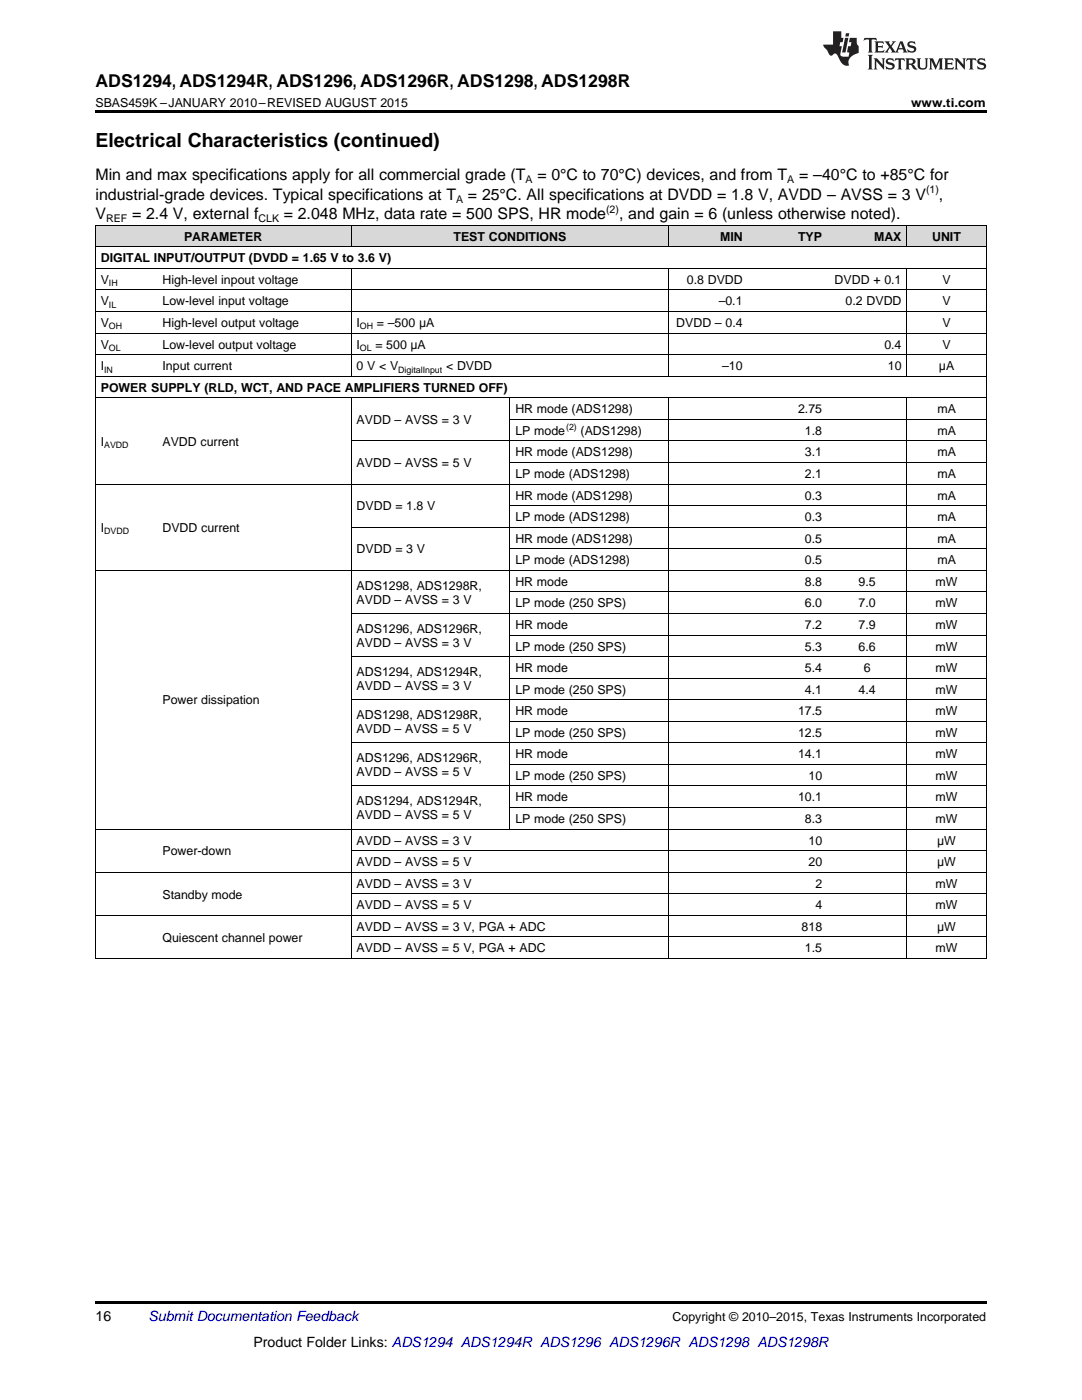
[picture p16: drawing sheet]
<svg xmlns="http://www.w3.org/2000/svg" width="216mm" height="279mm" viewBox="0 0 216 279" stroke-linecap="round" stroke-linejoin="round" font-family="sans-serif">
<defs><g id="words">
<text font-size="3.9" x="19" y="29.3">Electrical Characteristics (continued)</text>
<text font-size="3.5" x="19" y="17.3">ADS1294, ADS1294R, ADS1296, ADS1296R, ADS1298, ADS1298R</text>
<g font-size="3.2">
<text x="19" y="36">Min and max specifications apply for all commercial grade (T</text>
<text x="107.2" y="36">= 0°C to 70°C) devices, and from T</text>
<text x="159.5" y="36">= –40°C to +85°C for</text>
<text x="19" y="39.9">industrial-grade devices. Typical specifications at T</text>
<text x="93.4" y="39.9">= 25°C. All specifications at DVDD = 1.8 V, AVDD – AVSS = 3 V</text>
<text x="187.4" y="39.9">,</text>
<text x="19" y="43.7">V</text>
<text x="26.4" y="43.7">= 2.4 V, external f</text>
<text x="56.6" y="43.7">= 2.048 MHz, data rate = 500 SPS, HR mode</text>
<text x="123.5" y="43.7">, and gain = 6 (unless otherwise noted).</text>
</g>
<g font-size="2.8">
<text x="19" y="263.6">16</text>
<text x="50.6" y="268.9">Product Folder Links: ADS1294 ADS1294R ADS1296 ADS1296R ADS1298 ADS1298R</text>
</g>
<text font-size="2.8" fill="#0000c8" x="29.6" y="263.6">Submit Documentation Feedback</text>
<g font-size="2.5">
<text x="19" y="21.4">SBAS459K –JANUARY 2010–REVISED AUGUST 2015</text>
<text x="181.8" y="21.4">www.ti.com</text>
<text x="20.1" y="52.4">DIGITAL INPUT/OUTPUT (DVDD = 1.65 V to 3.6 V)</text>
<text x="36.7" y="48">PARAMETER</text>
<text x="90.5" y="48">TEST CONDITIONS</text>
<text x="143.7" y="48">MIN</text>
<text x="159.2" y="48">TYP</text>
<text x="174.4" y="48">MAX</text>
<text x="186" y="48">UNIT</text>
<text x="20.1" y="56.7">V</text>
<text x="32.4" y="56.7">High-level inpout voltage</text>
<text x="137.1" y="56.7">0.8 DVDD</text>
<text x="166.5" y="56.7">DVDD + 0.1</text>
<text x="188.1" y="56.7">V</text>
<text x="20.1" y="61">V</text>
<text x="20.1" y="65.3">V</text>
<text x="32.4" y="61">Low-level input voltage</text>
<text x="32.4" y="65.3">High-level output voltage</text>
<text x="71.2" y="65.3">I</text>
<text x="75.2" y="65.3">= –500 μA</text>
<text x="134.9" y="65.3">DVDD – 0.4</text>
<text x="143.4" y="61">–0.1</text>
<text x="168.7" y="61">0.2 DVDD</text>
<text x="188.1" y="61">V</text>
<text x="188.1" y="65.3">V</text>
<text x="20.1" y="69.6">V</text>
<text x="32.4" y="69.6">Low-level output voltage</text>
<text x="71.2" y="69.6">I</text>
<text x="74.9" y="69.6">= 500 μA</text>
<text x="176.5" y="69.6">0.4</text>
<text x="188.1" y="69.6">V</text>
<text x="20.1" y="73.9">I</text>
<text x="32.4" y="73.9">Input current</text>
<text x="71.2" y="73.9">0 V &lt; V</text>
<text x="89" y="73.9">&lt; DVDD</text>
<text x="144.1" y="73.9">–10</text>
<text x="177.2" y="73.9">10</text>
<text x="187.4" y="73.9">μA</text>
<text x="20.1" y="78.2">POWER SUPPLY (RLD, WCT, AND PACE AMPLIFIERS TURNED OFF)</text>
<text x="102.8" y="82.5">HR mode (ADS1298)</text>
<text x="159.2" y="82.5">2.75</text>
<text x="187" y="82.5">mA</text>
<text x="20.1" y="88.9">I</text>
<text x="32.4" y="88.9">AVDD current</text>
<text x="71.2" y="84.6">AVDD – AVSS = 3 V</text>
<text x="102.8" y="86.8">LP mode</text>
<text x="115.9" y="86.8">(ADS1298)</text>
<text x="160.6" y="86.8">1.8</text>
<text x="187" y="86.8">mA</text>
<text x="71.2" y="93.2">AVDD – AVSS = 5 V</text>
<text x="102.8" y="91.1">HR mode (ADS1298)</text>
<text x="102.8" y="95.4">LP mode (ADS1298)</text>
<text x="160.6" y="91.1">3.1</text>
<text x="160.6" y="95.4">2.1</text>
<text x="187" y="91.1">mA</text>
<text x="187" y="95.4">mA</text>
<text x="71.2" y="101.8">DVDD = 1.8 V</text>
<text x="102.8" y="99.7">HR mode (ADS1298)</text>
<text x="160.6" y="99.7">0.3</text>
<text x="187" y="99.7">mA</text>
<text x="20.1" y="106.2">I</text>
<text x="32.4" y="106.2">DVDD current</text>
<text x="102.8" y="104">LP mode (ADS1298)</text>
<text x="160.6" y="104">0.3</text>
<text x="187" y="104">mA</text>
<text x="71.2" y="110.5">DVDD = 3 V</text>
<text x="102.8" y="108.3">HR mode (ADS1298)</text>
<text x="102.8" y="112.6">LP mode (ADS1298)</text>
<text x="160.6" y="108.3">0.5</text>
<text x="160.6" y="112.6">0.5</text>
<text x="187" y="108.3">mA</text>
<text x="187" y="112.6">mA</text>
<text x="71.2" y="117.7">ADS1298, ADS1298R,</text>
<text x="102.8" y="116.9">HR mode</text>
<text x="160.6" y="116.9">8.8</text>
<text x="171.3" y="116.9">9.5</text>
<text x="186.7" y="116.9">mW</text>
<text x="71.2" y="120.5">AVDD – AVSS = 3 V</text>
<text x="102.8" y="121.2">LP mode (250 SPS)</text>
<text x="102.8" y="125.5">HR mode</text>
<text x="160.6" y="121.2">6.0</text>
<text x="160.6" y="125.5">7.2</text>
<text x="171.3" y="121.2">7.0</text>
<text x="171.3" y="125.5">7.9</text>
<text x="186.7" y="121.2">mW</text>
<text x="186.7" y="125.5">mW</text>
<text x="71.2" y="126.3">ADS1296, ADS1296R,</text>
<text x="71.2" y="129.1">AVDD – AVSS = 3 V</text>
<text x="102.8" y="129.8">LP mode (250 SPS)</text>
<text x="160.6" y="129.8">5.3</text>
<text x="171.3" y="129.8">6.6</text>
<text x="186.7" y="129.8">mW</text>
<text x="71.2" y="134.9">ADS1294, ADS1294R,</text>
<text x="71.2" y="137.7">AVDD – AVSS = 3 V</text>
<text x="102.8" y="134.1">HR mode</text>
<text x="160.6" y="134.1">5.4</text>
<text x="172.4" y="134.1">6</text>
<text x="186.7" y="134.1">mW</text>
<text x="32.4" y="140.6">Power dissipation</text>
<text x="71.2" y="143.5">ADS1298, ADS1298R,</text>
<text x="102.8" y="138.4">LP mode (250 SPS)</text>
<text x="102.8" y="142.7">HR mode</text>
<text x="159.2" y="142.7">17.5</text>
<text x="160.6" y="138.4">4.1</text>
<text x="171.3" y="138.4">4.4</text>
<text x="186.7" y="138.4">mW</text>
<text x="186.7" y="142.7">mW</text>
<text x="71.2" y="146.3">AVDD – AVSS = 5 V</text>
<text x="102.8" y="147">LP mode (250 SPS)</text>
<text x="159.2" y="147">12.5</text>
<text x="186.7" y="147">mW</text>
<text x="71.2" y="152.1">ADS1296, ADS1296R,</text>
<text x="71.2" y="154.9">AVDD – AVSS = 5 V</text>
<text x="102.8" y="151.3">HR mode</text>
<text x="102.8" y="155.6">LP mode (250 SPS)</text>
<text x="159.2" y="151.3">14.1</text>
<text x="161.3" y="155.6">10</text>
<text x="186.7" y="151.3">mW</text>
<text x="186.7" y="155.6">mW</text>
<text x="71.2" y="160.7">ADS1294, ADS1294R,</text>
<text x="102.8" y="159.9">HR mode</text>
<text x="159.2" y="159.9">10.1</text>
<text x="186.7" y="159.9">mW</text>
<text x="71.2" y="163.5">AVDD – AVSS = 5 V</text>
<text x="102.8" y="164.3">LP mode (250 SPS)</text>
<text x="160.6" y="164.3">8.3</text>
<text x="186.7" y="164.3">mW</text>
<text x="32.4" y="170.7">Power-down</text>
<text x="71.2" y="168.6">AVDD – AVSS = 3 V</text>
<text x="71.2" y="172.9">AVDD – AVSS = 5 V</text>
<text x="161.3" y="168.6">10</text>
<text x="161.3" y="172.9">20</text>
<text x="187" y="168.6">μW</text>
<text x="187" y="172.9">μW</text>
<text x="32.4" y="179.3">Standby mode</text>
<text x="71.2" y="177.2">AVDD – AVSS = 3 V</text>
<text x="162.7" y="177.2">2</text>
<text x="186.7" y="177.2">mW</text>
<text x="71.2" y="181.5">AVDD – AVSS = 5 V</text>
<text x="71.2" y="185.8">AVDD – AVSS = 3 V, PGA + ADC</text>
<text x="159.9" y="185.8">818</text>
<text x="162.7" y="181.5">4</text>
<text x="186.7" y="181.5">mW</text>
<text x="187" y="185.8">μW</text>
<text x="32.4" y="187.9">Quiescent channel power</text>
<text x="71.2" y="190.1">AVDD – AVSS = 5 V, PGA + ADC</text>
<text x="160.6" y="190.1">1.5</text>
<text x="186.7" y="190.1">mW</text>
<text x="134.2" y="263.6">Copyright © 2010–2015, Texas Instruments Incorporated</text>
</g>
<g font-size="2.1">
<text x="91" y="40.5">A</text>
<text x="104.9" y="36.6">A</text>
<text x="157.1" y="36.6">A</text>
<text x="184.8" y="38.6">(1)</text>
<text x="21.2" y="44.4">REF</text>
<text x="51.6" y="44.4">CLK</text>
<text x="120.9" y="42.5">(2)</text>
</g>
<g font-size="1.8">
<text x="21.7" y="57.2">IH</text>
<text x="21.7" y="61.5">IL</text>
<text x="21.7" y="65.8">OH</text>
<text x="71.8" y="65.8">OH</text>
<text x="21.7" y="70.1">OL</text>
<text x="71.8" y="70.1">OL</text>
<text x="20.8" y="74.4">IN</text>
<text x="79.4" y="74.4">DigitalInput</text>
<text x="20.8" y="89.4">AVDD</text>
<text x="113" y="85.8">(2)</text>
<text x="20.8" y="106.6">DVDD</text>
</g>
</g></defs>
<g fill="#d8d8d8">
<path d="M19 45h12.4v4.3h-12.4z"/>
<path d="M31.4 45h19.3v4.3h-19.3z"/>
<path d="M50.7 45h19.4v4.3h-19.4z"/>
<path d="M70.1 45h31.7v4.3h-31.7z"/>
<path d="M101.8 45h31.7v4.3h-31.7z"/>
<path d="M133.5 45h15.8v4.3h-15.8z"/>
<path d="M149.3 45h15.8v4.3h-15.8z"/>
<path d="M165.1 45h15.9v4.3h-15.9z"/>
<path d="M181 45h15.8v4.3h-15.8z"/>
</g>
<path d="M19 22h177.8v.5h-177.8zM19 259.7h177.8v.5h-177.8z" fill="#000"/>
<g fill="none" stroke="#000" stroke-width=".2">
<path d="M19 57.9h177.8M19 53.6h177.8M19 49.3h177.8M19 45h177.8M19.1 45v146.3M70 45v4.3M70 53.6v21.5M133.4 45v4.3M133.4 53.6v21.5M180.9 45v4.3M180.9 53.6v21.5M196.8 45v146.3"/>
<path d="M19 79.4h177.8M19 75.1h177.8M19 70.8h177.8M19 66.5h177.8M19 62.2h177.8M70 79.4v111.9M101.7 79.4v86.1M133.4 79.4v111.9M180.9 79.4v111.9M19 96.6h177.8M70.1 88h126.7M101.8 92.3h95"/>
<path d="M101.8 83.7h95M19 113.8h177.8M70.1 105.2h126.7M101.8 118.1h95M101.8 109.5h95M101.8 100.9h95M70.1 139.6h126.7M70.1 131h126.7M70.1 122.4h126.7M101.8 135.3h95M101.8 126.7h95M70.1 156.9h126.7"/>
<path d="M70.1 148.3h126.7M101.8 152.6h95M101.8 144h95M19 174.1h177.8M19 165.5h177.8M70.1 178.4h126.7M70.1 169.8h126.7M101.8 161.2h95M19 191.3h177.8M19 182.7h177.8M70.1 187h126.7"/>
</g>
<g fill="#231f20">
<path d="M172.5 7.6l-.1 .5 .4-.2h.6v.1v2.1l-.2 .4h.9l-.2-.4v-2.1l.1-.1h.5l.5 .2-.2-.5zM174.5 8.3l.2 .3v1.5l-.2 .4h1.8l.2-.6a1.04 1.04 0 0 1-1.3 .2v-.7h.6l.3 .2v-.6l-.3 .2h-.6v-.6l.8-.1 .4 .3-.2-.5zM176.5 8.3l.9 1.1-.9 1.1h.8l-.2-.2 .4-.7 .5 .7-.2 .2h1.5l-.2-.2 .2-.4h.9l.1 .4-.2 .2h1l-.3-.3-.7-1.9h-.5l-.9 2-.8-1 .9-1h-.8l.1 .3-.4 .5-.3-.6 .1-.2zM179.7 8.6l.4 1h-.7zM181.3 8.4a.63 .63 0 0 0-.2 .7 .63 .63 0 0 0 .6 .4l.6 .2 .1 .2a.75 .75 0 0 1-.7 .4 .75 .75 0 0 1-.6-.5l.1 .7 .1-.1a1.11 1.11 0 0 0 1.5-.6 1.13 1.13 0 0 0-1.2-.8l-.1-.4a1.04 1.04 0 0 1 1.2 .2l-.2-.5-.2 .1-.4-.2zM173.2 10.9l.2 .4v2.2l-.2 .4h1l-.3-.4v-2.2l.3-.4zM174.3 11.6l.3 .4v1.5l-.3 .4h.8l-.2-.4v-1.3l1.5 1.7v-1.9l.2-.4h-.7l.2 .4v.9l-1.1-1.3zM177 11.8a.62 .62 0 0 0-.2 .7 .62 .62 0 0 0 .6 .4l.6 .1 .1 .3a.76 .76 0 0 1-.7 .3 .76 .76 0 0 1-.7-.4l.2 .7 .1-.1a1.11 1.11 0 0 0 1.5-.6 1.13 1.13 0 0 0-1.2-.8l-.1-.4a1.04 1.04 0 0 1 1.2 .2l-.2-.6-.2 .1-.5-.1zM178.7 11.6l-.2 .6a.61 .61 0 0 1 .8-.3v1.6l-.2 .4h.9l-.2-.4v-1.6a.63 .63 0 0 1 .7 .3l-.1-.6zM180.6 11.6l.3 .4v1.5l-.3 .4h1l-.2-.2-.1-.8 .6 .2a.76 .76 0 0 0 1.2 .7l-1-1a.58 .58 0 0 0 .6-.5 .58 .58 0 0 0-.5-.6zM181.4 11.9h.1a.45 .45 0 0 1 .5 .1 .45 .45 0 0 1 .1 .5l-.8 .2zM182.9 11.6l.2 .2a2.17 2.17 0 0 0 .3 1.9 .99 .99 0 0 0 1.6-.6v-1.1l.2-.4h-.7l.2 .2a1.92 1.92 0 0 1-.2 1.8 .6 .6 0 0 1-.9-.5v-1.1l.2-.4zM185.4 11.6l.2 .4v1.5l-.2 .4h.7l-.2-.4v-1.4l.8 1.8 .8-1.8v1.4l-.2 .4h.9l-.2-.4v-1.5l.2-.4h-.8l-.6 1.5-.6-1.5zM188.4 11.6l.2 .4v1.5l-.2 .4h1.8l.1-.6a1.04 1.04 0 0 1-1.2 .1v-.6h.5l.4 .2v-.6l-.4 .2h-.5v-.7h.8l.3 .3-.1-.6zM190.5 11.6l.2 .4v1.5l-.2 .4h.7l-.2-.4v-1.3l1.5 1.7v-1.9l.2-.4h-.7l.2 .4v.9l-1.1-1.3zM192.9 11.6l-.1 .6a.61 .61 0 0 1 .7-.3l.1 1.6-.3 .4h1l-.3-.4 .1-1.6a.63 .63 0 0 1 .7 .3l-.1-.6zM195.2 11.8a.62 .62 0 0 0-.2 .7 .62 .62 0 0 0 .6 .4l.6 .1 .1 .3a.76 .76 0 0 1-.7 .3 .76 .76 0 0 1-.6-.4l.1 .7 .1-.1a1.11 1.11 0 0 0 1.6-.6 1.13 1.13 0 0 0-1.3-.8l-.1-.4a1.04 1.04 0 0 1 1.2 .2l-.1-.6-.2 .1-.5-.1z"/>
<path d="M166.2 6.3v2.6h-1.9v.4l.8 .9a.91 .91 0 0 0 1 .8 .56 .56 0 0 1 .5-.3 .56 .56 0 0 1 .5 .3l.4 .8a1.53 1.53 0 0 0 1.9 1.2 1.54 1.54 0 0 1 1-2.1l.9-.3v-1.4a1.52 1.52 0 0 1-.4-1.6h-1.3l-.2 .8h.5l-.2 .8h-.5l-.1 1v.2l.4 .1-.2 .8a1.93 1.93 0 0 1-1.6-.3l.3-1.8h-.5l.2-.8h.4l.2-.8h-.4v-1.3zM168.6 7.6l-.6 2.9h.7l.6-2.9zM168.8 6.6l-.1 .7h.6l.2-.7z"/>
</g>
<use href="#words"/>
</svg>
